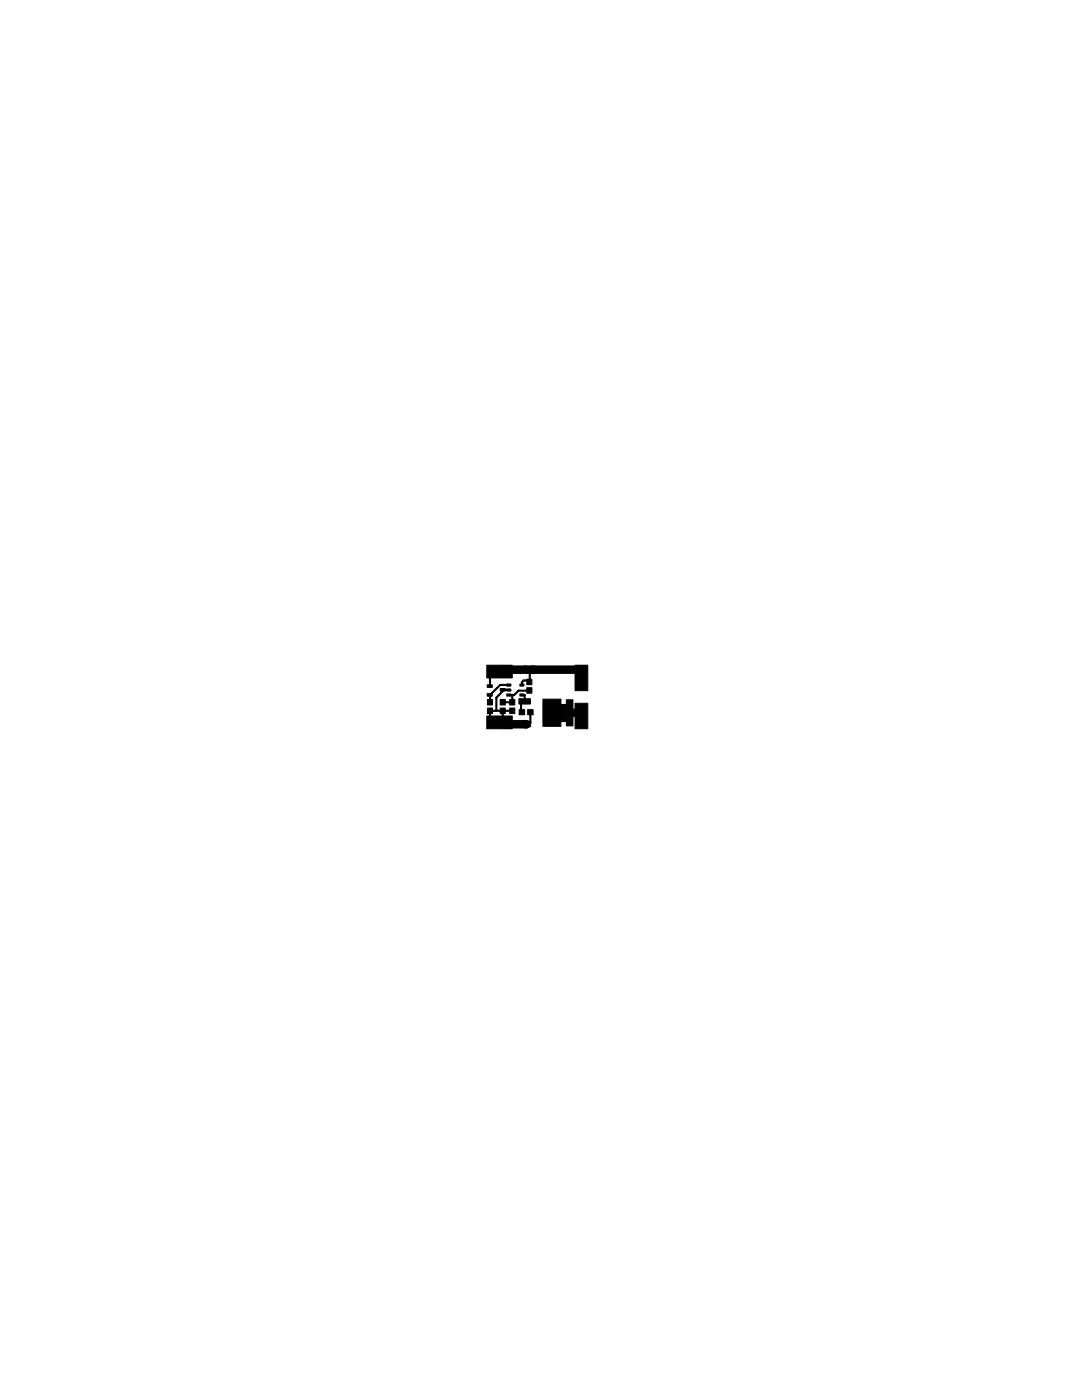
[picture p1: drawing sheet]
<svg xmlns="http://www.w3.org/2000/svg" width="216mm" height="279mm" viewBox="0 0 216 279" stroke-linecap="round" stroke-linejoin="round" font-family="sans-serif">
<g fill="#000" stroke="#000" stroke-width=".2">
<path d="M97.1 132.8h5.1v2.5h-5.1zM97.2 136.7h1v.5h-1zM97.2 138.4h1v.5h-1zM97.3 139.6h1v1.1h-1zM99.8 137.4h1v.5h-1zM99.8 139.6h1v1.1h-1zM101.1 136.5h.8v.4h-.8zM101.1 137.5h.8v.4h-.8zM101.1 138.5h.8v.4h-.8zM101.7 139.6h1v1.1h-1zM103.5 139.4h2.3v1.1h-2.3zM103.7 138.5h.8v.4h-.8z"/>
<path d="M103.7 136.5h.8v.4h-.8zM105.1 135.6h1v1.1h-1zM105.1 137.2h1v1.1h-1zM108.3 139.5h3.6v5.4h-3.6zM113 139.7h1.3v5.2h-1.3zM114.7 132.8h2.6v5h-2.6zM97.1 142.9h5.1v2.5h-5.1zM97.3 141.3h1v1.1h-1zM99.8 141.3h1v1.1h-1zM101.7 141.3h1v1.1h-1zM103.5 144h2.3v1h-2.3zM103.6 141.6h1.1v1h-1.1z"/>
<path d="M105.3 141.6h1.1v1h-1.1zM109.9 140.6h3v3.4h-3zM114.7 140.4h2.6v5h-2.6z"/>
</g>
<path d="M99.7 134l.2-.4h16.2l-.1 1.7M99.7 144.2h1.6v.3M104.7 144.5h.3h-4.6v-.1h.7l.1 .1M113.7 142.3h2.3v.6" fill="none" stroke="#000" stroke-width="1.7"/>
<g fill="none" stroke="#000" stroke-width=".42">
<path d="M97.7 138.7h.1M97.8 138.7v1.4M99.7 134h-1.9l-.1 2.9M101.5 137.7h-1.2v.2l-1.3 1.3v2.5l-.1 .2M101.5 136.7h-1.7l-2 2M102.2 138.7v1.4h-1.9M104 140h1.1M104 140v2l.1 .1M104 140h.1M104.1 138.7h.6v1.3h.4M104.9 133.6l.3 .3M105.6 137.8h-2.1l-.9 .9h-1"/>
<path d="M105.7 135.8h-1.2l-.4 .4v.5M105.7 135.8l-.1 .3M106.1 133.6l-.4 .5v1.7M106.5 133.6l-.1 .1M100.2 141.9h-2.4v2.3h1.9l.6-.7v-1.6h1.9M105.8 142.1v2.2l-.2 .2h-.9"/>
</g>
<path d="M99.7 144.2h-.5" fill="none" stroke="#000" stroke-width=".61"/>
</svg>
